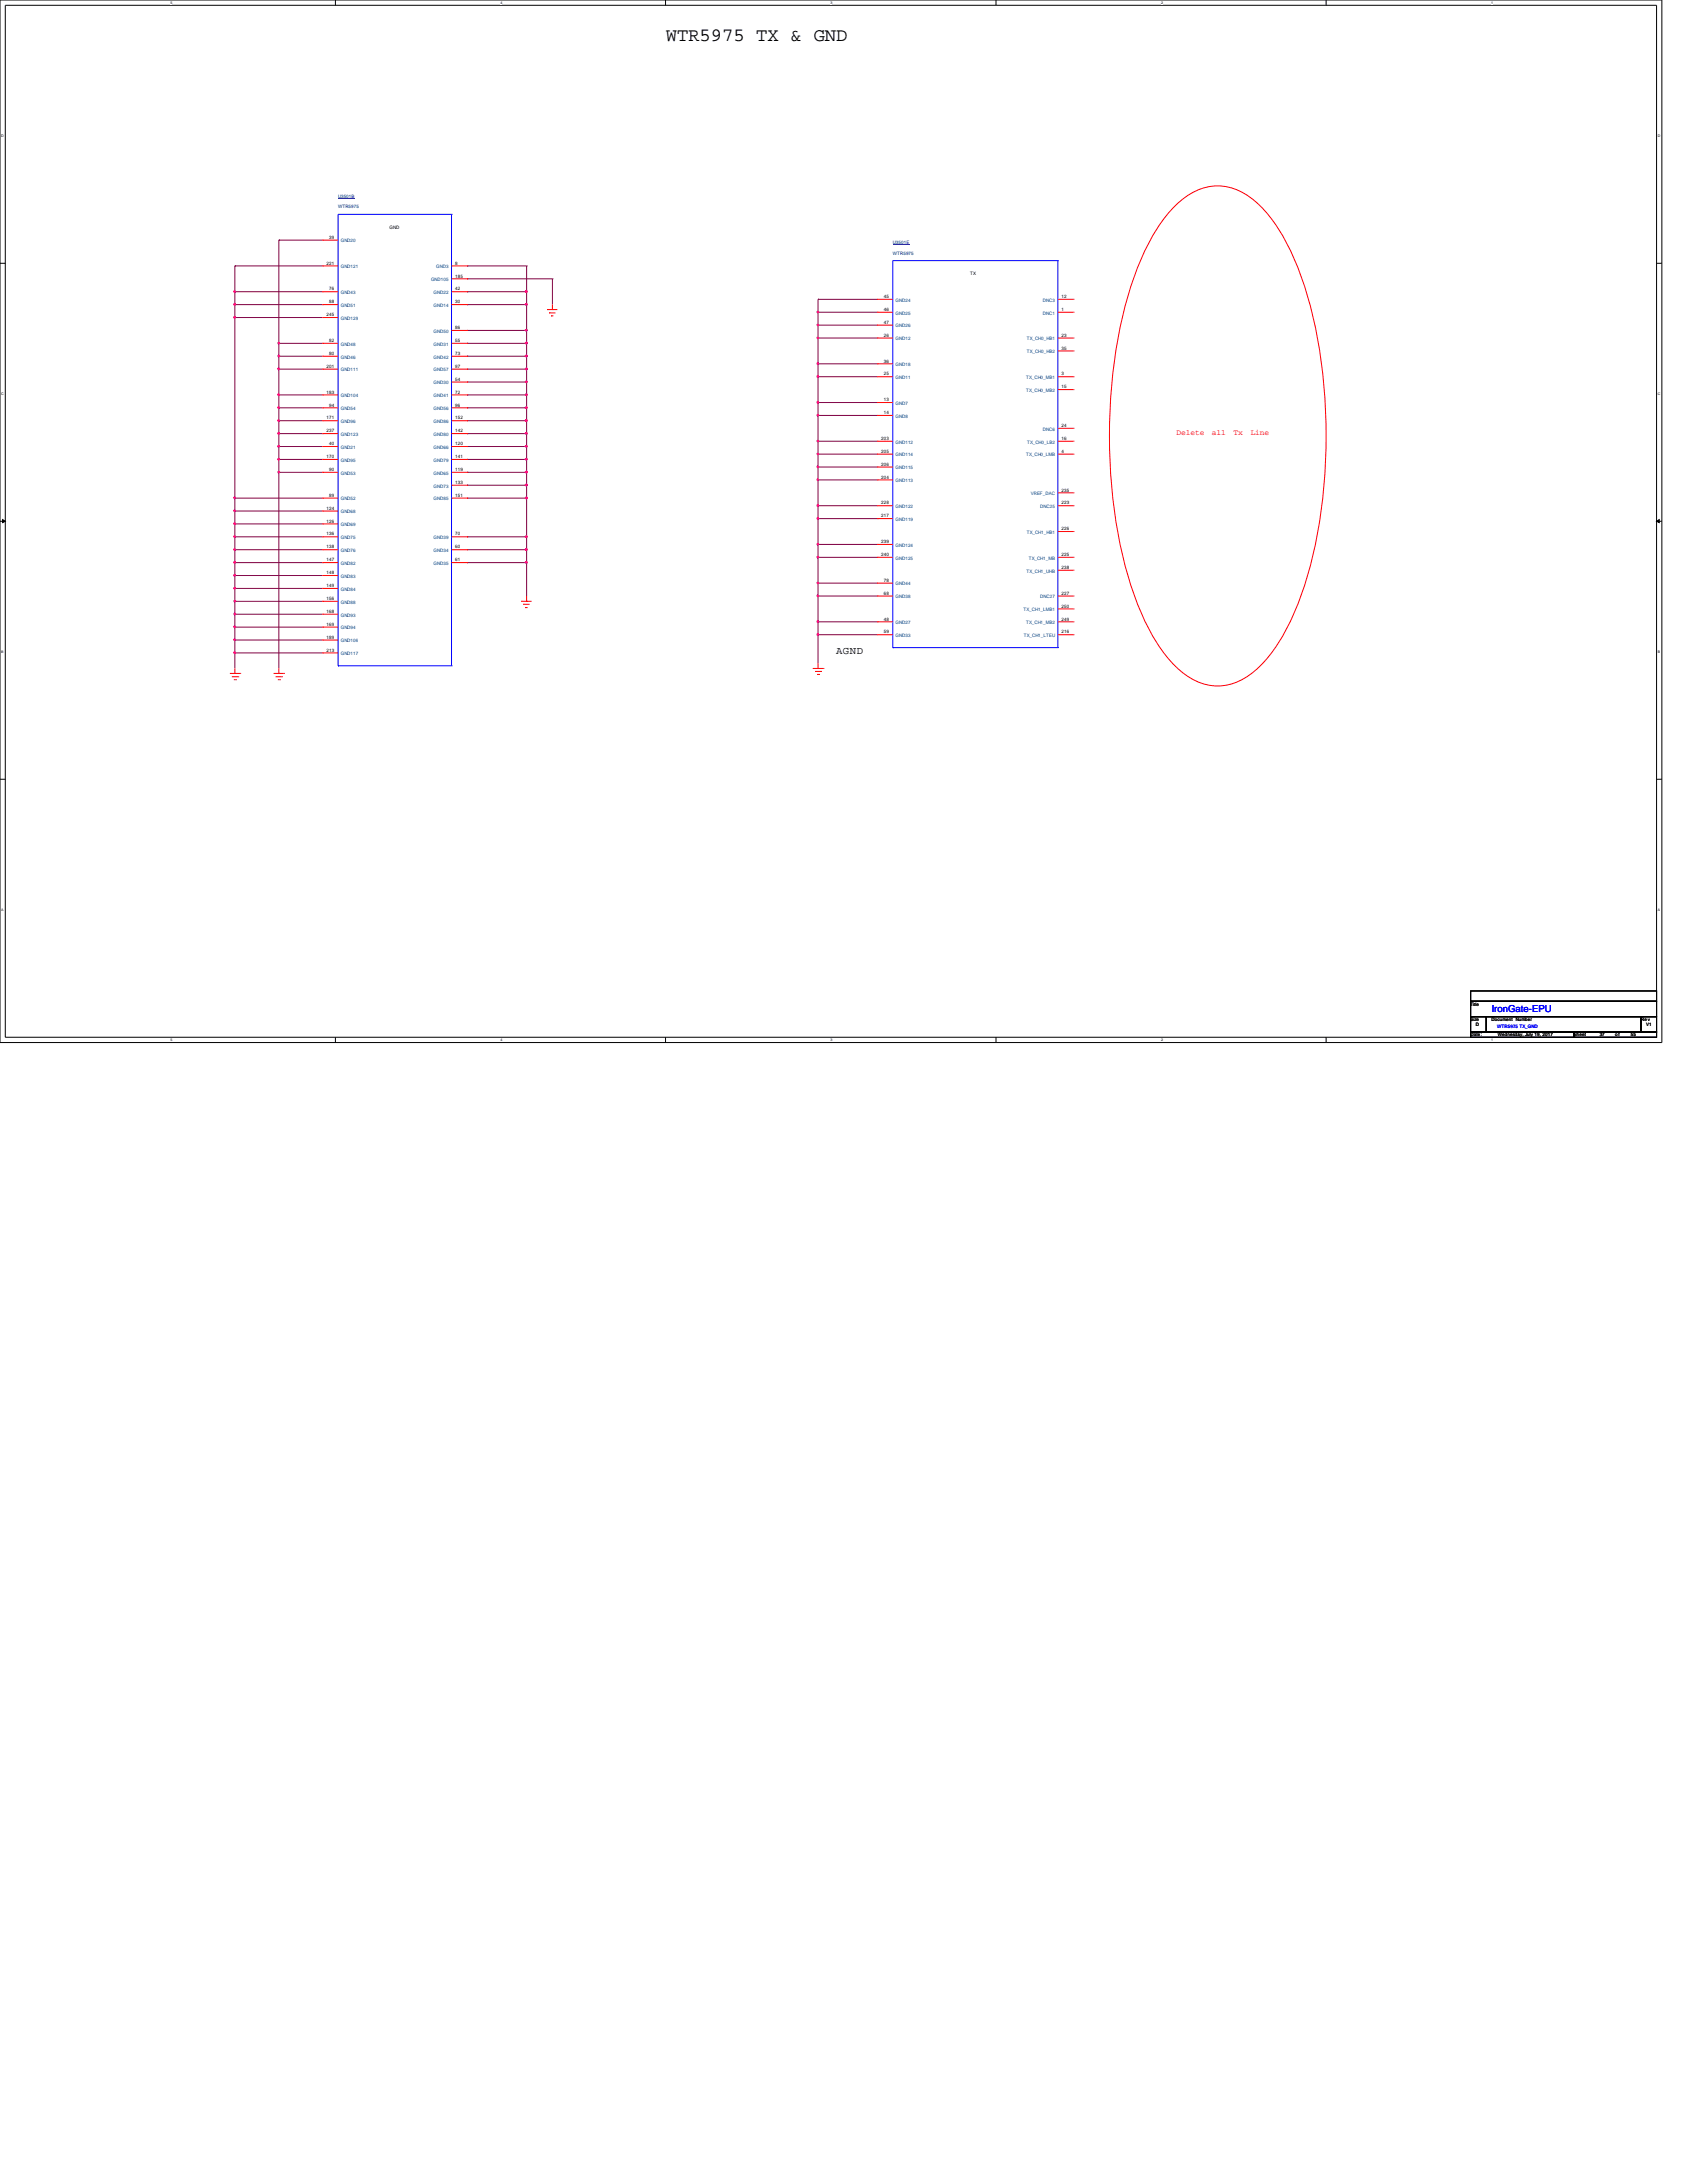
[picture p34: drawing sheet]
<svg xmlns="http://www.w3.org/2000/svg" width="216mm" height="279mm" viewBox="0 0 216 279" stroke-linecap="round" stroke-linejoin="round" font-family="sans-serif">
<defs><g id="words">
<text font-size="2.4" x="85.2" y="5.2">WTR5975 TX &amp; GND</text>
<text font-size="1.4" x="107" y="83.7">AGND</text>
<text font-size="1.2" fill="#00f" x="190.9" y="129.5">IronGate-EPU</text>
<g font-size="1" fill="#f00">
<text x="150.6" y="55.7">Delete</text>
<text x="155.1" y="55.7">all</text>
<text x="157.9" y="55.7">Tx</text>
<text x="160.1" y="55.7">Line</text>
</g>
<g font-size=".6" fill="#000080">
<text x="43.3" y="25.3">U3501B</text>
<text x="43.3" y="26.7">WTR5975</text>
<text x="114.3" y="31.3">U3501E</text>
<text x="114.3" y="32.6">WTR5975</text>
</g>
<g font-size=".6">
<text x="49.9" y="29.3">GND</text>
<text x="41.8" y="33.9">221</text>
<text x="42.1" y="30.6">39</text>
<text x="58.3" y="35.5">185</text>
<text x="58.3" y="33.9">8</text>
<text x="124.2" y="35.2">TX</text>
<text x="41.8" y="40.5">245</text>
<text x="42.1" y="38.8">88</text>
<text x="42.1" y="37.2">76</text>
<text x="58.3" y="38.8">30</text>
<text x="58.3" y="37.2">42</text>
<text x="113.1" y="41.4">47</text>
<text x="113.1" y="39.8">46</text>
<text x="113.1" y="38.1">45</text>
<text x="135.8" y="39.8">1</text>
<text x="135.8" y="38.1">12</text>
<text x="41.8" y="47.1">201</text>
<text x="42.1" y="45.4">80</text>
<text x="42.1" y="43.8">82</text>
<text x="58.3" y="47.1">97</text>
<text x="58.3" y="45.4">73</text>
<text x="58.3" y="43.8">55</text>
<text x="58.3" y="42.1">86</text>
<text x="113.1" y="46.4">36</text>
<text x="113.1" y="43.1">26</text>
<text x="135.8" y="44.7">35</text>
<text x="135.8" y="43.1">23</text>
<text x="41.8" y="53.7">171</text>
<text x="41.8" y="50.4">183</text>
<text x="42.1" y="52">94</text>
<text x="58.3" y="53.7">152</text>
<text x="58.3" y="52">96</text>
<text x="58.3" y="50.4">72</text>
<text x="58.3" y="48.7">54</text>
<text x="113.1" y="53">14</text>
<text x="113.1" y="51.4">13</text>
<text x="113.1" y="48">25</text>
<text x="135.8" y="49.7">15</text>
<text x="135.8" y="48">3</text>
<text x="41.8" y="58.6">170</text>
<text x="41.8" y="55.3">237</text>
<text x="42.1" y="57">40</text>
<text x="58.3" y="58.6">141</text>
<text x="58.3" y="57">120</text>
<text x="58.3" y="55.3">142</text>
<text x="112.8" y="59.6">206</text>
<text x="112.8" y="58">205</text>
<text x="112.8" y="56.3">203</text>
<text x="135.8" y="58">4</text>
<text x="135.8" y="56.3">16</text>
<text x="135.8" y="54.7">24</text>
<text x="41.8" y="65.2">124</text>
<text x="42.1" y="63.6">89</text>
<text x="42.1" y="60.3">90</text>
<text x="58.3" y="63.6">151</text>
<text x="58.3" y="61.9">133</text>
<text x="58.3" y="60.3">119</text>
<text x="112.8" y="64.6">228</text>
<text x="112.8" y="61.3">204</text>
<text x="135.8" y="64.6">223</text>
<text x="135.8" y="62.9">235</text>
<text x="41.8" y="71.8">147</text>
<text x="41.8" y="70.2">138</text>
<text x="41.8" y="68.5">136</text>
<text x="41.8" y="66.9">126</text>
<text x="58.3" y="71.8">61</text>
<text x="58.3" y="70.2">60</text>
<text x="58.3" y="68.5">70</text>
<text x="112.8" y="71.2">240</text>
<text x="112.8" y="69.5">239</text>
<text x="112.8" y="66.2">217</text>
<text x="135.8" y="71.2">225</text>
<text x="135.8" y="67.9">226</text>
<text x="41.8" y="76.8">156</text>
<text x="41.8" y="75.1">149</text>
<text x="41.8" y="73.5">148</text>
<text x="113.1" y="76.1">68</text>
<text x="113.1" y="74.5">78</text>
<text x="135.8" y="77.8">250</text>
<text x="135.8" y="76.1">227</text>
<text x="135.8" y="72.8">238</text>
<text x="41.8" y="83.4">213</text>
<text x="41.8" y="81.7">189</text>
<text x="41.8" y="80.1">169</text>
<text x="41.8" y="78.4">168</text>
<text x="113.1" y="81.1">59</text>
<text x="113.1" y="79.4">48</text>
<text x="135.8" y="81.1">216</text>
<text x="135.8" y="79.4">249</text>
<text x="188.2" y="128.7">Title</text>
<text x="188.2" y="130.7">Size</text>
<text x="188.9" y="131.3">D</text>
<text x="190.9" y="130.7">Document</text>
<text x="194" y="130.7">Number</text>
<text x="210" y="130.7">Re v</text>
<text x="210.7" y="131.3">V1</text>
<text x="188.2" y="132.6">Date:</text>
<text x="191.7" y="132.6">Wednesday, July 19, 2017</text>
<text x="201.4" y="132.6">Sheet</text>
<text x="204.7" y="132.6">37</text>
<text x="206.7" y="132.6">o f</text>
<text x="208.7" y="132.6">55</text>
</g>
<g font-size=".6" fill="#004080">
<text x="43.6" y="34.3">GND121</text>
<text x="43.6" y="31">GND20</text>
<text x="55.2" y="36">GND105</text>
<text x="55.8" y="34.3">GND3</text>
<text x="43.6" y="40.9">GND129</text>
<text x="43.6" y="39.3">GND51</text>
<text x="43.6" y="37.6">GND43</text>
<text x="55.5" y="39.3">GND14</text>
<text x="55.5" y="37.6">GND22</text>
<text x="114.6" y="41.9">GND26</text>
<text x="114.6" y="40.3">GND25</text>
<text x="114.6" y="38.6">GND24</text>
<text x="133.5" y="40.3">DNC1</text>
<text x="133.5" y="38.6">DNC3</text>
<text x="43.6" y="47.5">GND111</text>
<text x="43.6" y="45.9">GND46</text>
<text x="43.6" y="44.2">GND48</text>
<text x="55.5" y="47.5">GND57</text>
<text x="55.5" y="45.9">GND42</text>
<text x="55.5" y="44.2">GND31</text>
<text x="55.5" y="42.6">GND50</text>
<text x="114.6" y="46.9">GND18</text>
<text x="114.6" y="43.6">GND12</text>
<text x="131.4" y="45.2">TX_CH0_HB2</text>
<text x="131.4" y="43.6">TX_CH0_HB1</text>
<text x="43.6" y="52.5">GND54</text>
<text x="43.6" y="50.8">GND104</text>
<text x="55.5" y="52.5">GND56</text>
<text x="55.5" y="50.8">GND41</text>
<text x="55.5" y="49.2">GND30</text>
<text x="114.6" y="53.5">GND8</text>
<text x="114.6" y="51.8">GND7</text>
<text x="114.6" y="48.5">GND11</text>
<text x="131.3" y="50.2">TX_CH0_MB2</text>
<text x="131.3" y="48.5">TX_CH0_MB1</text>
<text x="43.6" y="59.1">GND95</text>
<text x="43.6" y="57.4">GND21</text>
<text x="43.6" y="55.8">GND123</text>
<text x="43.6" y="54.1">GND96</text>
<text x="55.5" y="59.1">GND79</text>
<text x="55.5" y="57.4">GND66</text>
<text x="55.5" y="55.8">GND80</text>
<text x="55.5" y="54.1">GND86</text>
<text x="114.6" y="58.4">GND114</text>
<text x="114.6" y="56.8">GND112</text>
<text x="131.3" y="58.4">TX_CH0_LMB</text>
<text x="131.4" y="56.8">TX_CH0_LB2</text>
<text x="133.5" y="55.1">DNC6</text>
<text x="43.6" y="65.7">GND68</text>
<text x="43.6" y="64.1">GND52</text>
<text x="43.6" y="60.7">GND53</text>
<text x="55.5" y="64.1">GND85</text>
<text x="55.5" y="62.4">GND73</text>
<text x="55.5" y="60.7">GND65</text>
<text x="114.6" y="65">GND122</text>
<text x="114.6" y="61.7">GND113</text>
<text x="114.6" y="60.1">GND115</text>
<text x="131.9" y="63.4">VREF_DAC</text>
<text x="133.1" y="65">DNC25</text>
<text x="43.6" y="70.7">GND76</text>
<text x="43.6" y="69">GND75</text>
<text x="43.6" y="67.4">GND69</text>
<text x="55.5" y="70.7">GND34</text>
<text x="55.5" y="69">GND39</text>
<text x="114.6" y="71.6">GND125</text>
<text x="114.6" y="70">GND124</text>
<text x="114.6" y="66.7">GND119</text>
<text x="131.4" y="68.3">TX_CH1_HB1</text>
<text x="131.7" y="71.6">TX_CH1_MB</text>
<text x="43.6" y="77.3">GND88</text>
<text x="43.6" y="75.6">GND84</text>
<text x="43.6" y="74">GND83</text>
<text x="43.6" y="72.3">GND82</text>
<text x="55.5" y="72.3">GND35</text>
<text x="114.6" y="76.6">GND38</text>
<text x="114.6" y="74.9">GND44</text>
<text x="131.4" y="73.3">TX_CH1_UHB</text>
<text x="133.1" y="76.6">DNC27</text>
<text x="43.6" y="83.9">GND117</text>
<text x="43.6" y="82.2">GND106</text>
<text x="43.6" y="80.6">GND94</text>
<text x="43.6" y="78.9">GND93</text>
<text x="114.6" y="81.5">GND33</text>
<text x="114.6" y="79.9">GND27</text>
<text x="131" y="78.2">TX_CH1_LMB1</text>
<text x="131" y="81.5">TX_CH1_LTEU</text>
<text x="131.3" y="79.9">TX_CH1_MB2</text>
</g>
<text font-size=".6" fill="#00f" x="191.6" y="131.6">WTR5975 TX_GND</text>
<g font-size=".5">
<text x="21.8" y=".5">5</text>
<text x="64.1" y=".5">4</text>
<text x="106.3" y=".5">3</text>
<text x="148.6" y=".5">2</text>
<text x="190.8" y=".5">1</text>
<text x=".2" y="17.6">D</text>
<text x="212.2" y="17.6">D</text>
<text x=".2" y="50.6">C</text>
<text x="212.2" y="50.6">C</text>
<text x=".2" y="83.6">B</text>
<text x="212.2" y="83.6">B</text>
<text x=".2" y="116.6">A</text>
<text x="212.2" y="116.6">A</text>
<text x="21.8" y="133.2">5</text>
<text x="64.1" y="133.2">4</text>
<text x="106.3" y="133.2">3</text>
<text x="148.6" y="133.2">2</text>
<text x="190.8" y="133.2">1</text>
</g>
</g></defs>
<path d="M0 0h212.7v133.4h-212.7zM.7 .7h211.3v132.1h-211.3z" fill="none" stroke="#000" stroke-width=".13"/>
<g fill="#fff">
<path d="M21.8 .1h.2v.5h-.2z"/>
<path d="M21.8 132.8h.2v.6h-.2z"/>
</g>
<path d="M42.9 0v.7M42.9 132.8v.6" fill="none" stroke="#000" stroke-width=".13"/>
<g fill="#fff">
<path d="M64.1 .1h.2v.5h-.2z"/>
<path d="M64.1 132.8h.2v.6h-.2z"/>
</g>
<path d="M85.2 0v.7M85.2 132.8v.6" fill="none" stroke="#000" stroke-width=".13"/>
<g fill="#fff">
<path d="M106.3 .1h.2v.5h-.2z"/>
<path d="M106.3 132.8h.2v.6h-.2z"/>
</g>
<path d="M127.5 0v.7M127.5 132.8v.6" fill="none" stroke="#000" stroke-width=".13"/>
<g fill="#fff">
<path d="M148.6 .1h.2v.5h-.2z"/>
<path d="M148.6 132.8h.2v.6h-.2z"/>
</g>
<path d="M169.7 0v.7M169.7 132.8v.6" fill="none" stroke="#000" stroke-width=".13"/>
<g fill="#fff">
<path d="M190.8 .1h.3v.5h-.3z"/>
<path d="M190.8 132.8h.3v.6h-.3z"/>
<path d="M.2 17.2h.2v.5h-.2z"/>
<path d="M212.2 17.2h.2v.5h-.2z"/>
<path d="M.2 50.2h.2v.5h-.2z"/>
<path d="M212.2 50.2h.2v.5h-.2z"/>
</g>
<path d="M0 33.7h.7M212 33.7h.7" fill="none" stroke="#000" stroke-width=".13"/>
<g fill="#fff">
<path d="M.2 83.2h.2v.5h-.2z"/>
<path d="M212.2 83.2h.2v.5h-.2z"/>
</g>
<path d="M0 66.7h.7M.3 66.5l.4 .2-.4 .2zM212 66.7l.3-.2v.4zM212 66.7h.7" fill="none" stroke="#000" stroke-width=".13"/>
<path d="M.3 66.5l.4 .2-.4 .2zM212 66.7l.3-.2v.4z" fill="#000"/>
<g fill="#fff">
<path d="M.2 116.2h.3v.6h-.3z"/>
<path d="M212.2 116.2h.3v.6h-.3z"/>
</g>
<path d="M0 99.7h.7M212 99.7h.7" fill="none" stroke="#000" stroke-width=".13"/>
<path d="M150.4 26.3a7.2 7.2 0 0 1 7.7-2.1 12.7 12.7 0 0 1 5.9 5.8 43.9 43.9 0 0 1 5 15.7 68.2 68.2 0 0 1-2 29 28.5 28.5 0 0 1-4.8 9.5 8.5 8.5 0 0 1-6.4 3.6 8.5 8.5 0 0 1-6.3-3.6 30 30 0 0 1-5.4-11.6 69.7 69.7 0 0 1 0-33.7 31.6 31.6 0 0 1 5.4-11.5z" fill="none" stroke="#f00" stroke-width=".13"/>
<path d="M30.1 34h.1M30.1 34v3.3M35.7 47.2h.1M35.7 47.2h5.6" fill="none" stroke="#800040" stroke-width=".13"/>
<path d="M35.6 47.1h.1v.2h-.1z" fill-rule="evenodd" fill="#f0f"/>
<path d="M35.6 47.1h.1v.2h-.1z" fill="none" stroke="#f0f" stroke-width=".13"/>
<path d="M30.1 34h.1M30.1 37.3h.1M30.1 34h11.2M30.1 37.3h11.2M35.7 52.2h.1M35.7 52.2h5.6M35.7 52.2v1.6" fill="none" stroke="#800040" stroke-width=".13"/>
<path d="M30 37.2h.1v.2h-.1z" fill-rule="evenodd" fill="#f0f"/>
<path d="M30 37.2h.1v.2h-.1z" fill="none" stroke="#f0f" stroke-width=".13"/>
<path d="M30.1 37.3h.1M30.1 39h.1M30.1 37.3v1.7M30.1 39h11.2" fill="none" stroke="#800040" stroke-width=".13"/>
<path d="M30 38.9h.1v.1h-.1z" fill-rule="evenodd" fill="#f0f"/>
<path d="M30 38.9h.1v.1h-.1z" fill="none" stroke="#f0f" stroke-width=".13"/>
<path d="M30.1 39h.1M30.1 39v24.8M30.1 40.6h.1M30.1 40.6h11.2" fill="none" stroke="#800040" stroke-width=".13"/>
<path d="M30 63.7h.1v.1h-.1z" fill-rule="evenodd" fill="#f0f"/>
<path d="M30 63.7h.1v.1h-.1z" fill="none" stroke="#f0f" stroke-width=".13"/>
<path d="M30 40.5h.1v.2h-.1z" fill-rule="evenodd" fill="#f0f"/>
<path d="M30 40.5h.1v.2h-.1z" fill="none" stroke="#f0f" stroke-width=".13"/>
<path d="M30.1 63.8h.1M30.1 65.4h.1M30.1 63.8h11.2M30.1 63.8v1.6M30.1 65.4h11.2" fill="none" stroke="#800040" stroke-width=".13"/>
<path d="M30 65.3h.1v.1h-.1z" fill-rule="evenodd" fill="#f0f"/>
<path d="M30 65.3h.1v.1h-.1z" fill="none" stroke="#f0f" stroke-width=".13"/>
<path d="M30.1 65.4h.1M30.1 67.1h.1M30.1 65.4v3.3M30.1 67.1h11.2" fill="none" stroke="#800040" stroke-width=".13"/>
<path d="M30 68.6h.1v.1h-.1z" fill-rule="evenodd" fill="#f0f"/>
<path d="M30 68.6h.1v.1h-.1z" fill="none" stroke="#f0f" stroke-width=".13"/>
<path d="M30 67h.1v.1h-.1z" fill-rule="evenodd" fill="#f0f"/>
<path d="M30 67h.1v.1h-.1z" fill="none" stroke="#f0f" stroke-width=".13"/>
<path d="M30.1 68.7h.1M30.1 70.4h.1M30.1 68.7h11.2M30.1 68.7v1.7M30.1 70.4h11.2" fill="none" stroke="#800040" stroke-width=".13"/>
<path d="M30 70.3h.1v.1h-.1z" fill-rule="evenodd" fill="#f0f"/>
<path d="M30 70.3h.1v.1h-.1z" fill="none" stroke="#f0f" stroke-width=".13"/>
<path d="M30.1 70.4h.1M30.1 72h.1M30.1 70.4v1.6M30.1 72h11.2" fill="none" stroke="#800040" stroke-width=".13"/>
<path d="M30 71.9h.1v.1h-.1z" fill-rule="evenodd" fill="#f0f"/>
<path d="M30 71.9h.1v.1h-.1z" fill="none" stroke="#f0f" stroke-width=".13"/>
<path d="M30.1 72h.1M30.1 73.7h.1M30.1 72v1.7M30.1 73.7h11.2" fill="none" stroke="#800040" stroke-width=".13"/>
<path d="M30 73.6h.1v.1h-.1z" fill-rule="evenodd" fill="#f0f"/>
<path d="M30 73.6h.1v.1h-.1z" fill="none" stroke="#f0f" stroke-width=".13"/>
<path d="M30.1 73.7h.1M30.1 75.3h.1M30.1 73.7v3.3M30.1 75.3h11.2" fill="none" stroke="#800040" stroke-width=".13"/>
<path d="M30 75.2h.1v.1h-.1z" fill-rule="evenodd" fill="#f0f"/>
<path d="M30 75.2h.1v.1h-.1z" fill="none" stroke="#f0f" stroke-width=".13"/>
<path d="M30.1 77h.1M30.1 77h11.2" fill="none" stroke="#800040" stroke-width=".13"/>
<path d="M30 76.9h.1v.1h-.1z" fill-rule="evenodd" fill="#f0f"/>
<path d="M30 76.9h.1v.1h-.1z" fill="none" stroke="#f0f" stroke-width=".13"/>
<path d="M30.1 77h.1M30.1 78.6h.1M30.1 77v1.6M30.1 78.6h11.2" fill="none" stroke="#800040" stroke-width=".13"/>
<path d="M30 78.5h.1v.2h-.1z" fill-rule="evenodd" fill="#f0f"/>
<path d="M30 78.5h.1v.2h-.1z" fill="none" stroke="#f0f" stroke-width=".13"/>
<path d="M30.1 78.6h.1M30.1 78.6v1.7M30.1 80.3h.1M30.1 80.3h11.2" fill="none" stroke="#800040" stroke-width=".13"/>
<path d="M30 80.2h.1v.1h-.1z" fill-rule="evenodd" fill="#f0f"/>
<path d="M30 80.2h.1v.1h-.1z" fill="none" stroke="#f0f" stroke-width=".13"/>
<path d="M30.1 80.3h.1M30.1 81.9h.1M30.1 80.3v1.6M30.1 81.9h11.2" fill="none" stroke="#800040" stroke-width=".13"/>
<path d="M30 81.8h.1v.2h-.1z" fill-rule="evenodd" fill="#f0f"/>
<path d="M30 81.8h.1v.2h-.1z" fill="none" stroke="#f0f" stroke-width=".13"/>
<path d="M30.1 81.9h.1M30.1 83.6h.1M30.1 81.9v3.7M30.1 83.6h11.2" fill="none" stroke="#800040" stroke-width=".13"/>
<path d="M30 83.5h.1v.1h-.1z" fill-rule="evenodd" fill="#f0f"/>
<path d="M30 83.5h.1v.1h-.1z" fill="none" stroke="#f0f" stroke-width=".13"/>
<path d="M104.7 38.3h.1M104.7 40h.1M104.7 38.3h7.6M104.7 38.3v1.7M104.7 40h7.6" fill="none" stroke="#800040" stroke-width=".13"/>
<path d="M104.6 39.9h.1v.1h-.1z" fill-rule="evenodd" fill="#f0f"/>
<path d="M104.6 39.9h.1v.1h-.1z" fill="none" stroke="#f0f" stroke-width=".13"/>
<path d="M104.7 40h.1M104.7 40v1.6M104.7 41.6h.1M104.7 41.6h7.6" fill="none" stroke="#800040" stroke-width=".13"/>
<path d="M104.6 41.5h.1v.2h-.1z" fill-rule="evenodd" fill="#f0f"/>
<path d="M104.6 41.5h.1v.2h-.1z" fill="none" stroke="#f0f" stroke-width=".13"/>
<path d="M104.7 41.6h.1M104.7 43.3h.1M104.7 41.6v1.7M104.7 43.3h7.6" fill="none" stroke="#800040" stroke-width=".13"/>
<path d="M104.6 43.2h.1v.1h-.1z" fill-rule="evenodd" fill="#f0f"/>
<path d="M104.6 43.2h.1v.1h-.1z" fill="none" stroke="#f0f" stroke-width=".13"/>
<path d="M104.7 43.3h.1M104.7 46.6h.1M104.7 43.3v3.3M104.7 46.6h7.6" fill="none" stroke="#800040" stroke-width=".13"/>
<path d="M104.6 46.5h.1v.1h-.1z" fill-rule="evenodd" fill="#f0f"/>
<path d="M104.6 46.5h.1v.1h-.1z" fill="none" stroke="#f0f" stroke-width=".13"/>
<path d="M104.7 46.6h.1M104.7 48.2h.1M104.7 46.6v1.6M104.7 48.2h7.6" fill="none" stroke="#800040" stroke-width=".13"/>
<path d="M104.6 48.1h.1v.2h-.1z" fill-rule="evenodd" fill="#f0f"/>
<path d="M104.6 48.1h.1v.2h-.1z" fill="none" stroke="#f0f" stroke-width=".13"/>
<path d="M104.7 48.2h.1M104.7 51.5h.1M104.7 48.2v3.3M104.7 51.5h7.6" fill="none" stroke="#800040" stroke-width=".13"/>
<path d="M104.6 51.4h.1v.2h-.1z" fill-rule="evenodd" fill="#f0f"/>
<path d="M104.6 51.4h.1v.2h-.1z" fill="none" stroke="#f0f" stroke-width=".13"/>
<path d="M104.7 51.5h.1M104.7 53.2h.1M104.7 51.5v1.7M104.7 53.2h7.6" fill="none" stroke="#800040" stroke-width=".13"/>
<path d="M104.6 53.1h.1v.1h-.1z" fill-rule="evenodd" fill="#f0f"/>
<path d="M104.6 53.1h.1v.1h-.1z" fill="none" stroke="#f0f" stroke-width=".13"/>
<path d="M104.7 53.2h.1M104.7 56.5h.1M104.7 53.2v3.3M104.7 56.5h7.6" fill="none" stroke="#800040" stroke-width=".13"/>
<path d="M104.6 56.4h.1v.1h-.1z" fill-rule="evenodd" fill="#f0f"/>
<path d="M104.6 56.4h.1v.1h-.1z" fill="none" stroke="#f0f" stroke-width=".13"/>
<path d="M104.7 56.5h.1M104.7 58.1h.1M104.7 56.5v1.6M104.7 58.1h7.6" fill="none" stroke="#800040" stroke-width=".13"/>
<path d="M104.6 58h.1v.2h-.1z" fill-rule="evenodd" fill="#f0f"/>
<path d="M104.6 58h.1v.2h-.1z" fill="none" stroke="#f0f" stroke-width=".13"/>
<path d="M104.7 58.1h.1M104.7 59.8h.1M104.7 58.1v1.7M104.7 59.8h7.6" fill="none" stroke="#800040" stroke-width=".13"/>
<path d="M104.6 59.7h.1v.1h-.1z" fill-rule="evenodd" fill="#f0f"/>
<path d="M104.6 59.7h.1v.1h-.1z" fill="none" stroke="#f0f" stroke-width=".13"/>
<path d="M104.7 59.8h.1M104.7 59.8v1.6M104.7 61.4h.1M104.7 61.4h7.6" fill="none" stroke="#800040" stroke-width=".13"/>
<path d="M104.6 61.3h.1v.2h-.1z" fill-rule="evenodd" fill="#f0f"/>
<path d="M104.6 61.3h.1v.2h-.1z" fill="none" stroke="#f0f" stroke-width=".13"/>
<path d="M104.7 61.4h.1M104.7 64.7h.1M104.7 61.4v3.3M104.7 64.7h7.6" fill="none" stroke="#800040" stroke-width=".13"/>
<path d="M104.6 64.6h.1v.2h-.1z" fill-rule="evenodd" fill="#f0f"/>
<path d="M104.6 64.6h.1v.2h-.1z" fill="none" stroke="#f0f" stroke-width=".13"/>
<path d="M104.7 64.7h.1M104.7 66.4h.1M104.7 64.7v1.7M104.7 66.4h7.6" fill="none" stroke="#800040" stroke-width=".13"/>
<path d="M104.6 66.3h.1v.1h-.1z" fill-rule="evenodd" fill="#f0f"/>
<path d="M104.6 66.3h.1v.1h-.1z" fill="none" stroke="#f0f" stroke-width=".13"/>
<path d="M104.7 66.4h.1M104.7 66.4v3.3" fill="none" stroke="#800040" stroke-width=".13"/>
<path d="M104.6 69.6h.1v.1h-.1z" fill-rule="evenodd" fill="#f0f"/>
<path d="M104.6 69.6h.1v.1h-.1z" fill="none" stroke="#f0f" stroke-width=".13"/>
<path d="M104.7 69.7h.1M104.7 71.3h.1M104.7 69.7h7.6M104.7 69.7v1.6M104.7 71.3h7.6" fill="none" stroke="#800040" stroke-width=".13"/>
<path d="M104.6 71.2h.1v.2h-.1z" fill-rule="evenodd" fill="#f0f"/>
<path d="M104.6 71.2h.1v.2h-.1z" fill="none" stroke="#f0f" stroke-width=".13"/>
<path d="M104.7 71.3h.1M104.7 74.6h.1M104.7 71.3v3.3M104.7 74.6h7.6" fill="none" stroke="#800040" stroke-width=".13"/>
<path d="M104.6 74.5h.1v.2h-.1z" fill-rule="evenodd" fill="#f0f"/>
<path d="M104.6 74.5h.1v.2h-.1z" fill="none" stroke="#f0f" stroke-width=".13"/>
<path d="M104.7 74.6h.1M104.7 76.3h.1M104.7 74.6v1.7M104.7 76.3h7.6" fill="none" stroke="#800040" stroke-width=".13"/>
<path d="M104.6 76.2h.1v.1h-.1z" fill-rule="evenodd" fill="#f0f"/>
<path d="M104.6 76.2h.1v.1h-.1z" fill="none" stroke="#f0f" stroke-width=".13"/>
<path d="M104.7 76.3h.1M104.7 79.6h.1M104.7 76.3v3.3M104.7 79.6h7.6" fill="none" stroke="#800040" stroke-width=".13"/>
<path d="M104.6 79.5h.1v.1h-.1z" fill-rule="evenodd" fill="#f0f"/>
<path d="M104.6 79.5h.1v.1h-.1z" fill="none" stroke="#f0f" stroke-width=".13"/>
<path d="M104.7 79.6h.1M104.7 79.6v1.6M104.7 81.2h.1M104.7 81.2h7.6" fill="none" stroke="#800040" stroke-width=".13"/>
<path d="M104.6 81.1h.1v.2h-.1z" fill-rule="evenodd" fill="#f0f"/>
<path d="M104.6 81.1h.1v.2h-.1z" fill="none" stroke="#f0f" stroke-width=".13"/>
<path d="M59.8 34h.1M59.8 37.3h.1M59.8 34h7.6M67.4 34h.1M67.4 34v3.3h-7.6M104.7 81.2h.1M104.7 81.2v3.7" fill="none" stroke="#800040" stroke-width=".13"/>
<path d="M67.3 37.2l.2 .1-.1 .1z" fill-rule="evenodd" fill="#f0f"/>
<path d="M67.3 37.2l.2 .1-.1 .1z" fill="none" stroke="#f0f" stroke-width=".13"/>
<path d="M59.8 39h.1M67.4 37.3h.1M67.4 37.3v1.7h-7.6" fill="none" stroke="#800040" stroke-width=".13"/>
<path d="M67.3 38.9h.2l-.1 .2z" fill-rule="evenodd" fill="#f0f"/>
<path d="M67.3 38.9h.2l-.1 .2z" fill="none" stroke="#f0f" stroke-width=".13"/>
<path d="M67.4 39h.1M67.4 39v3.3h-7.6M59.8 42.3h.1" fill="none" stroke="#800040" stroke-width=".13"/>
<path d="M67.3 42.2h.2l-.1 .2z" fill-rule="evenodd" fill="#f0f"/>
<path d="M67.3 42.2h.2l-.1 .2z" fill="none" stroke="#f0f" stroke-width=".13"/>
<path d="M67.4 42.3h.1M67.4 42.3v1.6" fill="none" stroke="#800040" stroke-width=".13"/>
<path d="M67.3 43.8l.2 .1-.1 .1z" fill-rule="evenodd" fill="#f0f"/>
<path d="M67.3 43.8l.2 .1-.1 .1z" fill="none" stroke="#f0f" stroke-width=".13"/>
<path d="M59.8 43.9h.1M59.8 47.2h.1M59.8 43.9h7.6M59.8 47.2h7.6M67.4 43.9h.1M67.4 43.9v1.7" fill="none" stroke="#800040" stroke-width=".13"/>
<path d="M67.3 47.1l.2 .1-.1 .1z" fill-rule="evenodd" fill="#f0f"/>
<path d="M67.3 47.1l.2 .1-.1 .1z" fill="none" stroke="#f0f" stroke-width=".13"/>
<path d="M59.8 48.9h.1M67.4 47.2h.1M67.4 47.2v1.7h-7.6" fill="none" stroke="#800040" stroke-width=".13"/>
<path d="M67.3 48.8l.2 .1-.1 .1z" fill-rule="evenodd" fill="#f0f"/>
<path d="M67.3 48.8l.2 .1-.1 .1z" fill="none" stroke="#f0f" stroke-width=".13"/>
<path d="M59.8 52.2h.1M59.8 53.8h.1M59.8 52.2h7.6M67.4 48.9h.1M67.4 52.2h.1M67.4 48.9v1.6M67.4 52.2v1.6h-7.6" fill="none" stroke="#800040" stroke-width=".13"/>
<path d="M67.3 53.7l.2 .1-.1 .1z" fill-rule="evenodd" fill="#f0f"/>
<path d="M67.3 53.7l.2 .1-.1 .1z" fill="none" stroke="#f0f" stroke-width=".13"/>
<path d="M59.8 55.5h.1M67.4 53.8h.1M67.4 53.8v1.7h-7.6" fill="none" stroke="#800040" stroke-width=".13"/>
<path d="M67.3 55.4l.2 .1-.1 .1z" fill-rule="evenodd" fill="#f0f"/>
<path d="M67.3 55.4l.2 .1-.1 .1z" fill="none" stroke="#f0f" stroke-width=".13"/>
<path d="M59.8 57.2h.1M67.4 55.5h.1M67.4 55.5v1.7h-7.6" fill="none" stroke="#800040" stroke-width=".13"/>
<path d="M67.3 57l.2 .1-.1 .1z" fill-rule="evenodd" fill="#f0f"/>
<path d="M67.3 57l.2 .1-.1 .1z" fill="none" stroke="#f0f" stroke-width=".13"/>
<path d="M67.4 57.2h.1M67.4 57.2v1.6M59.8 60.5h.1M59.8 62.1h.1M59.8 60.5h7.6M67.4 60.5h.1M67.4 60.5v1.6h-7.6" fill="none" stroke="#800040" stroke-width=".13"/>
<path d="M67.3 62l.2 .1-.1 .1z" fill-rule="evenodd" fill="#f0f"/>
<path d="M67.3 62l.2 .1-.1 .1z" fill="none" stroke="#f0f" stroke-width=".13"/>
<path d="M59.8 63.8h.1M59.8 63.8h7.6M67.4 62.1h.1M67.4 63.8h.1M67.4 62.1v6.6" fill="none" stroke="#800040" stroke-width=".13"/>
<path d="M67.3 68.6l.2 .1-.1 .1z" fill-rule="evenodd" fill="#f0f"/>
<path d="M67.3 68.6l.2 .1-.1 .1z" fill="none" stroke="#f0f" stroke-width=".13"/>
<path d="M67.3 63.7h.2l-.1 .1z" fill-rule="evenodd" fill="#f0f"/>
<path d="M67.3 63.7h.2l-.1 .1z" fill="none" stroke="#f0f" stroke-width=".13"/>
<path d="M59.8 68.7h.1M59.8 70.4h.1M59.8 68.7h7.6M67.4 68.7h.1M67.4 68.7v1.7h-7.6" fill="none" stroke="#800040" stroke-width=".13"/>
<path d="M67.3 70.3h.2l-.1 .1z" fill-rule="evenodd" fill="#f0f"/>
<path d="M67.3 70.3h.2l-.1 .1z" fill="none" stroke="#f0f" stroke-width=".13"/>
<path d="M59.8 72h.1M67.4 70.4h.1M67.4 70.4v1.6h-7.6" fill="none" stroke="#800040" stroke-width=".13"/>
<path d="M67.3 71.9l.2 .1-.1 .1z" fill-rule="evenodd" fill="#f0f"/>
<path d="M67.3 71.9l.2 .1-.1 .1z" fill="none" stroke="#f0f" stroke-width=".13"/>
<path d="M59.8 50.5h.1M59.8 50.5h7.6M67.4 50.5h.1M67.4 50.5v1.7M67.4 72h.1M67.4 72v4.3" fill="none" stroke="#800040" stroke-width=".13"/>
<path d="M67.3 52.1l.2 .1-.1 .1z" fill-rule="evenodd" fill="#f0f"/>
<path d="M67.3 52.1l.2 .1-.1 .1z" fill="none" stroke="#f0f" stroke-width=".13"/>
<path d="M67.3 50.4l.2 .1-.1 .1z" fill-rule="evenodd" fill="#f0f"/>
<path d="M67.3 50.4l.2 .1-.1 .1z" fill="none" stroke="#f0f" stroke-width=".13"/>
<path d="M59.8 58.8h.1M59.8 58.8h7.6M67.4 58.8h.1M67.4 58.8v1.7" fill="none" stroke="#800040" stroke-width=".13"/>
<path d="M67.3 60.4h.2l-.1 .1z" fill-rule="evenodd" fill="#f0f"/>
<path d="M67.3 60.4h.2l-.1 .1z" fill="none" stroke="#f0f" stroke-width=".13"/>
<path d="M67.3 58.7l.2 .1-.1 .1z" fill-rule="evenodd" fill="#f0f"/>
<path d="M67.3 58.7l.2 .1-.1 .1z" fill="none" stroke="#f0f" stroke-width=".13"/>
<path d="M35.7 55.5h.1M35.7 55.5h5.6" fill="none" stroke="#800040" stroke-width=".13"/>
<path d="M35.6 55.4h.1v.1h-.1z" fill-rule="evenodd" fill="#f0f"/>
<path d="M35.6 55.4h.1v.1h-.1z" fill="none" stroke="#f0f" stroke-width=".13"/>
<path d="M35.7 55.5h.1M35.7 55.5v1.7M59.8 45.6h.1M59.8 45.6h7.6" fill="none" stroke="#800040" stroke-width=".13"/>
<path d="M67.3 45.5l.2 .1-.1 .1z" fill-rule="evenodd" fill="#f0f"/>
<path d="M67.3 45.5l.2 .1-.1 .1z" fill="none" stroke="#f0f" stroke-width=".13"/>
<path d="M35.7 30.7h.1M35.7 30.7h5.6M35.7 30.7v13.2M67.4 45.6h.1M67.4 45.6v1.6" fill="none" stroke="#800040" stroke-width=".13"/>
<path d="M35.6 43.8h.1v.2h-.1z" fill-rule="evenodd" fill="#f0f"/>
<path d="M35.6 43.8h.1v.2h-.1z" fill="none" stroke="#f0f" stroke-width=".13"/>
<path d="M35.7 43.9h.1M35.7 45.6h.1M35.7 43.9h5.6M35.7 43.9v1.7M35.7 45.6h5.6" fill="none" stroke="#800040" stroke-width=".13"/>
<path d="M35.6 45.5h.1v.1h-.1z" fill-rule="evenodd" fill="#f0f"/>
<path d="M35.6 45.5h.1v.1h-.1z" fill="none" stroke="#f0f" stroke-width=".13"/>
<path d="M35.7 45.6h.1M35.7 47.2h.1M35.7 50.5h.1M35.7 45.6v6.6M35.7 50.5h5.6" fill="none" stroke="#800040" stroke-width=".13"/>
<path d="M35.6 52.1h.1v.1h-.1z" fill-rule="evenodd" fill="#f0f"/>
<path d="M35.6 52.1h.1v.1h-.1z" fill="none" stroke="#f0f" stroke-width=".13"/>
<path d="M35.6 50.4h.1v.2h-.1z" fill-rule="evenodd" fill="#f0f"/>
<path d="M35.6 50.4h.1v.2h-.1z" fill="none" stroke="#f0f" stroke-width=".13"/>
<path d="M35.7 53.8h.1M35.7 53.8h5.6" fill="none" stroke="#800040" stroke-width=".13"/>
<path d="M35.6 53.7h.1v.2h-.1z" fill-rule="evenodd" fill="#f0f"/>
<path d="M35.6 53.7h.1v.2h-.1z" fill="none" stroke="#f0f" stroke-width=".13"/>
<path d="M35.7 53.8h.1M35.7 57.2h.1M35.7 53.8v1.7M35.7 57.2h5.6" fill="none" stroke="#800040" stroke-width=".13"/>
<path d="M35.6 57h.1v.2h-.1z" fill-rule="evenodd" fill="#f0f"/>
<path d="M35.6 57h.1v.2h-.1z" fill="none" stroke="#f0f" stroke-width=".13"/>
<path d="M35.7 57.2h.1M35.7 58.8h.1M35.7 57.2v3.3M35.7 58.8h5.6" fill="none" stroke="#800040" stroke-width=".13"/>
<path d="M35.6 58.7h.1v.1h-.1z" fill-rule="evenodd" fill="#f0f"/>
<path d="M35.6 58.7h.1v.1h-.1z" fill="none" stroke="#f0f" stroke-width=".13"/>
<path d="M35.7 60.5h.1M35.7 60.5h5.6M35.7 60.5v25.1" fill="none" stroke="#800040" stroke-width=".13"/>
<path d="M35.6 60.4h.1v.1h-.1z" fill-rule="evenodd" fill="#f0f"/>
<path d="M35.6 60.4h.1v.1h-.1z" fill="none" stroke="#f0f" stroke-width=".13"/>
<path d="M59.8 35.7h.1M59.8 35.7h10.9M70.7 35.7h.1M70.7 35.7v3.3" fill="none" stroke="#800040" stroke-width=".13"/>
<g fill="none" stroke="#f00" stroke-width=".13">
<path d="M41.3 39h.1M41.3 37.3h.1M41.3 34h.1M41.3 30.7h.1M41.3 39h2M41.3 37.3h2M41.3 34h2M41.3 30.7h2M57.8 39h2M57.8 37.3h2M57.8 35.7h2M57.8 34h2"/>
<path d="M59.8 39h.1M59.8 37.3h.1M59.8 35.7h.1M59.8 34h.1M70 39.6h.1M70 39.6h1.3M70.7 39.6h.1M70.7 39v.6M112.3 40h.1M112.3 38.3h.1M112.3 40h2M112.3 38.3h2"/>
<path d="M135.4 40h2M135.4 38.3h2M137.4 40h.1M137.4 38.3h.1M41.3 58.8h.1M41.3 57.2h.1M41.3 55.5h.1M41.3 53.8h.1M41.3 52.2h.1M41.3 50.5h.1M41.3 47.2h.1M41.3 45.6h.1"/>
<path d="M41.3 43.9h.1M41.3 40.6h.1M41.3 58.8h2M41.3 57.2h2M41.3 55.5h2M41.3 53.8h2M41.3 52.2h2M41.3 50.5h2M41.3 47.2h2M41.3 45.6h2M41.3 43.9h2M41.3 40.6h2"/>
<path d="M57.8 58.8h2M57.8 57.2h2M57.8 55.5h2M57.8 53.8h2M57.8 52.2h2M57.8 50.5h2M57.8 48.9h2M57.8 47.2h2M57.8 45.6h2M57.8 43.9h2M57.8 42.3h2M59.8 58.8h.1"/>
<path d="M59.8 57.2h.1M59.8 55.5h.1M59.8 53.8h.1M59.8 52.2h.1M59.8 50.5h.1M59.8 48.9h.1M59.8 47.2h.1M59.8 45.6h.1M59.8 43.9h.1M59.8 42.3h.1M70.3 40h.1M70.3 40h.8"/>
<path d="M70.5 40.4h.1M70.5 40.4h.3M112.3 59.8h.1M112.3 58.1h.1M112.3 56.5h.1M112.3 53.2h.1M112.3 51.5h.1M112.3 48.2h.1M112.3 46.6h.1M112.3 43.3h.1M112.3 41.6h.1M112.3 59.8h2"/>
<path d="M112.3 58.1h2M112.3 56.5h2M112.3 53.2h2M112.3 51.5h2M112.3 48.2h2M112.3 46.6h2M112.3 43.3h2M112.3 41.6h2M135.4 58.1h2M135.4 56.5h2M135.4 48.2h2M135.4 43.3h2"/>
<path d="M135.4 54.8h2M135.4 49.9h2M135.4 44.9h2M137.4 58.1h.1M137.4 56.5h.1M137.4 54.8h.1M137.4 49.9h.1M137.4 48.2h.1M137.4 44.9h.1M137.4 43.3h.1M41.3 78.6h.1M41.3 77h.1"/>
<path d="M41.3 75.3h.1M41.3 73.7h.1M41.3 72h.1M41.3 70.4h.1M41.3 68.7h.1M41.3 67.1h.1M41.3 65.4h.1M41.3 63.8h.1M41.3 60.5h.1M41.3 77h2M41.3 72h2M41.3 70.4h2"/>
<path d="M41.3 68.7h2M41.3 63.8h2M41.3 60.5h2M41.3 78.6h2M41.3 75.3h2M41.3 73.7h2M41.3 67.1h2M41.3 65.4h2M57.8 72h2M57.8 70.4h2M57.8 68.7h2M57.8 63.8h2"/>
<path d="M57.8 62.1h2M57.8 60.5h2M59.8 72h.1M59.8 70.4h.1M59.8 68.7h.1M59.8 63.8h.1M59.8 62.1h.1M59.8 60.5h.1M66.7 77h.1M66.7 77h1.3M67 77.3h.1M67 77.3h.8"/>
<path d="M67.2 77.8h.1M67.2 77.8h.3M67.4 77h.1M67.4 76.3v.7M112.3 79.6h.1M112.3 76.3h.1M112.3 74.6h.1M112.3 71.3h.1M112.3 69.7h.1M112.3 66.4h.1M112.3 64.7h.1M112.3 61.4h.1"/>
<path d="M112.3 79.6h2M112.3 76.3h2M112.3 74.6h2M112.3 71.3h2M112.3 69.7h2M112.3 66.4h2M112.3 64.7h2M112.3 61.4h2M135.4 79.6h2M135.4 76.3h2M135.4 71.3h2M135.4 64.7h2"/>
<path d="M135.4 77.9h2M135.4 73h2M135.4 68h2M135.4 63.1h2M137.4 79.6h.1M137.4 77.9h.1M137.4 76.3h.1M137.4 73h.1M137.4 71.3h.1M137.4 68h.1M137.4 64.7h.1M137.4 63.1h.1"/>
<path d="M29.4 86.2h1.3M29.7 86.6h.8M29.9 87h.3M30.1 86.2h.1M30.1 85.6v.6M30.2 87h.1M30.5 86.6h.1M30.7 86.2h.1M35 86.2h1.3M35.3 86.6h.8M35.6 87h.2M35.7 86.2h.1"/>
<path d="M35.7 85.6v.6M35.8 87h.1M36.1 86.6h.1M36.3 86.2h.1M41.3 83.6h.1M41.3 81.9h.1M41.3 80.3h.1M41.3 83.6h2M41.3 81.9h2M41.3 80.3h2M104 85.6h1.4M104.3 85.9h.8"/>
<path d="M104.6 86.3h.2M104.7 85.6h.1M104.7 84.9v.7M104.8 86.3h.1M105.1 85.9h.1M105.4 85.6h.1M112.3 81.2h.1M112.3 81.2h2M135.4 81.2h2M137.4 81.2h.1"/>
</g>
<path d="M188.2 126.8h23.8v1.3h-23.8zM188.2 128.1h23.8v2h-23.8zM188.2 130.1h2v2h-2zM188.2 132.1h13.2v.7h-13.2zM190.2 130.1h19.8v2h-19.8zM201.4 132.1h10.6v.7h-10.6zM210 130.1h2v2h-2z" fill="none" stroke="#000" stroke-width=".13"/>
<path d="M57.8 27.4h.1M57.8 27.4h-14.5v57.8M57.8 27.4v57.8M135.4 33.4h.1M135.4 33.4h-21.1v49.5M135.4 33.4v49.5M43.3 85.2h.1M43.3 85.2h14.5M57.8 85.2h.1M114.3 82.9h.1M114.3 82.9h21.1M135.4 82.9h.1" fill="none" stroke="#00f" stroke-width=".13"/>
<path d="M43.3 25.4h2.1M114.3 31.3h2.1" fill="none" stroke="#000080" stroke-width=".13"/>
<path d="M35.6 47.1h.1v.2h-.1z" fill-rule="evenodd" fill="#f0f"/>
<path d="M35.6 47.1h.1v.2h-.1z" fill="none" stroke="#f0f" stroke-width=".13"/>
<path d="M30 37.2h.1v.2h-.1z" fill-rule="evenodd" fill="#f0f"/>
<path d="M30 37.2h.1v.2h-.1z" fill="none" stroke="#f0f" stroke-width=".13"/>
<path d="M30 38.9h.1v.1h-.1z" fill-rule="evenodd" fill="#f0f"/>
<path d="M30 38.9h.1v.1h-.1z" fill="none" stroke="#f0f" stroke-width=".13"/>
<path d="M30 63.7h.1v.1h-.1z" fill-rule="evenodd" fill="#f0f"/>
<path d="M30 63.7h.1v.1h-.1z" fill="none" stroke="#f0f" stroke-width=".13"/>
<path d="M30 40.5h.1v.2h-.1z" fill-rule="evenodd" fill="#f0f"/>
<path d="M30 40.5h.1v.2h-.1z" fill="none" stroke="#f0f" stroke-width=".13"/>
<path d="M30 65.3h.1v.1h-.1z" fill-rule="evenodd" fill="#f0f"/>
<path d="M30 65.3h.1v.1h-.1z" fill="none" stroke="#f0f" stroke-width=".13"/>
<path d="M30 68.6h.1v.1h-.1z" fill-rule="evenodd" fill="#f0f"/>
<path d="M30 68.6h.1v.1h-.1z" fill="none" stroke="#f0f" stroke-width=".13"/>
<path d="M30 67h.1v.1h-.1z" fill-rule="evenodd" fill="#f0f"/>
<path d="M30 67h.1v.1h-.1z" fill="none" stroke="#f0f" stroke-width=".13"/>
<path d="M30 70.3h.1v.1h-.1z" fill-rule="evenodd" fill="#f0f"/>
<path d="M30 70.3h.1v.1h-.1z" fill="none" stroke="#f0f" stroke-width=".13"/>
<path d="M30 71.9h.1v.1h-.1z" fill-rule="evenodd" fill="#f0f"/>
<path d="M30 71.9h.1v.1h-.1z" fill="none" stroke="#f0f" stroke-width=".13"/>
<path d="M30 73.6h.1v.1h-.1z" fill-rule="evenodd" fill="#f0f"/>
<path d="M30 73.6h.1v.1h-.1z" fill="none" stroke="#f0f" stroke-width=".13"/>
<path d="M30 75.2h.1v.1h-.1z" fill-rule="evenodd" fill="#f0f"/>
<path d="M30 75.2h.1v.1h-.1z" fill="none" stroke="#f0f" stroke-width=".13"/>
<path d="M30 76.9h.1v.1h-.1z" fill-rule="evenodd" fill="#f0f"/>
<path d="M30 76.9h.1v.1h-.1z" fill="none" stroke="#f0f" stroke-width=".13"/>
<path d="M30 78.5h.1v.2h-.1z" fill-rule="evenodd" fill="#f0f"/>
<path d="M30 78.5h.1v.2h-.1z" fill="none" stroke="#f0f" stroke-width=".13"/>
<path d="M30 80.2h.1v.1h-.1z" fill-rule="evenodd" fill="#f0f"/>
<path d="M30 80.2h.1v.1h-.1z" fill="none" stroke="#f0f" stroke-width=".13"/>
<path d="M30 81.8h.1v.2h-.1z" fill-rule="evenodd" fill="#f0f"/>
<path d="M30 81.8h.1v.2h-.1z" fill="none" stroke="#f0f" stroke-width=".13"/>
<path d="M30 83.5h.1v.1h-.1z" fill-rule="evenodd" fill="#f0f"/>
<path d="M30 83.5h.1v.1h-.1z" fill="none" stroke="#f0f" stroke-width=".13"/>
<path d="M104.6 39.9h.1v.1h-.1z" fill-rule="evenodd" fill="#f0f"/>
<path d="M104.6 39.9h.1v.1h-.1z" fill="none" stroke="#f0f" stroke-width=".13"/>
<path d="M104.6 41.5h.1v.2h-.1z" fill-rule="evenodd" fill="#f0f"/>
<path d="M104.6 41.5h.1v.2h-.1z" fill="none" stroke="#f0f" stroke-width=".13"/>
<path d="M104.6 43.2h.1v.1h-.1z" fill-rule="evenodd" fill="#f0f"/>
<path d="M104.6 43.2h.1v.1h-.1z" fill="none" stroke="#f0f" stroke-width=".13"/>
<path d="M104.6 46.5h.1v.1h-.1z" fill-rule="evenodd" fill="#f0f"/>
<path d="M104.6 46.5h.1v.1h-.1z" fill="none" stroke="#f0f" stroke-width=".13"/>
<path d="M104.6 48.1h.1v.2h-.1z" fill-rule="evenodd" fill="#f0f"/>
<path d="M104.6 48.1h.1v.2h-.1z" fill="none" stroke="#f0f" stroke-width=".13"/>
<path d="M104.6 51.4h.1v.2h-.1z" fill-rule="evenodd" fill="#f0f"/>
<path d="M104.6 51.4h.1v.2h-.1z" fill="none" stroke="#f0f" stroke-width=".13"/>
<path d="M104.6 53.1h.1v.1h-.1z" fill-rule="evenodd" fill="#f0f"/>
<path d="M104.6 53.1h.1v.1h-.1z" fill="none" stroke="#f0f" stroke-width=".13"/>
<path d="M104.6 56.4h.1v.1h-.1z" fill-rule="evenodd" fill="#f0f"/>
<path d="M104.6 56.4h.1v.1h-.1z" fill="none" stroke="#f0f" stroke-width=".13"/>
<path d="M104.6 58h.1v.2h-.1z" fill-rule="evenodd" fill="#f0f"/>
<path d="M104.6 58h.1v.2h-.1z" fill="none" stroke="#f0f" stroke-width=".13"/>
<path d="M104.6 59.7h.1v.1h-.1z" fill-rule="evenodd" fill="#f0f"/>
<path d="M104.6 59.7h.1v.1h-.1z" fill="none" stroke="#f0f" stroke-width=".13"/>
<path d="M104.6 61.3h.1v.2h-.1z" fill-rule="evenodd" fill="#f0f"/>
<path d="M104.6 61.3h.1v.2h-.1z" fill="none" stroke="#f0f" stroke-width=".13"/>
<path d="M104.6 64.6h.1v.2h-.1z" fill-rule="evenodd" fill="#f0f"/>
<path d="M104.6 64.6h.1v.2h-.1z" fill="none" stroke="#f0f" stroke-width=".13"/>
<path d="M104.6 66.3h.1v.1h-.1z" fill-rule="evenodd" fill="#f0f"/>
<path d="M104.6 66.3h.1v.1h-.1z" fill="none" stroke="#f0f" stroke-width=".13"/>
<path d="M104.6 69.6h.1v.1h-.1z" fill-rule="evenodd" fill="#f0f"/>
<path d="M104.6 69.6h.1v.1h-.1z" fill="none" stroke="#f0f" stroke-width=".13"/>
<path d="M104.6 71.2h.1v.2h-.1z" fill-rule="evenodd" fill="#f0f"/>
<path d="M104.6 71.2h.1v.2h-.1z" fill="none" stroke="#f0f" stroke-width=".13"/>
<path d="M104.6 74.5h.1v.2h-.1z" fill-rule="evenodd" fill="#f0f"/>
<path d="M104.6 74.5h.1v.2h-.1z" fill="none" stroke="#f0f" stroke-width=".13"/>
<path d="M104.6 76.2h.1v.1h-.1z" fill-rule="evenodd" fill="#f0f"/>
<path d="M104.6 76.2h.1v.1h-.1z" fill="none" stroke="#f0f" stroke-width=".13"/>
<path d="M104.6 79.5h.1v.1h-.1z" fill-rule="evenodd" fill="#f0f"/>
<path d="M104.6 79.5h.1v.1h-.1z" fill="none" stroke="#f0f" stroke-width=".13"/>
<path d="M104.6 81.1h.1v.2h-.1z" fill-rule="evenodd" fill="#f0f"/>
<path d="M104.6 81.1h.1v.2h-.1z" fill="none" stroke="#f0f" stroke-width=".13"/>
<path d="M67.3 37.2l.2 .1-.1 .1z" fill-rule="evenodd" fill="#f0f"/>
<path d="M67.3 37.2l.2 .1-.1 .1z" fill="none" stroke="#f0f" stroke-width=".13"/>
<path d="M67.3 38.9h.2l-.1 .2z" fill-rule="evenodd" fill="#f0f"/>
<path d="M67.3 38.9h.2l-.1 .2z" fill="none" stroke="#f0f" stroke-width=".13"/>
<path d="M67.3 42.2h.2l-.1 .2z" fill-rule="evenodd" fill="#f0f"/>
<path d="M67.3 42.2h.2l-.1 .2z" fill="none" stroke="#f0f" stroke-width=".13"/>
<path d="M67.3 43.8l.2 .1-.1 .1z" fill-rule="evenodd" fill="#f0f"/>
<path d="M67.3 43.8l.2 .1-.1 .1z" fill="none" stroke="#f0f" stroke-width=".13"/>
<path d="M67.3 47.1l.2 .1-.1 .1z" fill-rule="evenodd" fill="#f0f"/>
<path d="M67.3 47.1l.2 .1-.1 .1z" fill="none" stroke="#f0f" stroke-width=".13"/>
<path d="M67.3 48.8l.2 .1-.1 .1z" fill-rule="evenodd" fill="#f0f"/>
<path d="M67.3 48.8l.2 .1-.1 .1z" fill="none" stroke="#f0f" stroke-width=".13"/>
<path d="M67.3 53.7l.2 .1-.1 .1z" fill-rule="evenodd" fill="#f0f"/>
<path d="M67.3 53.7l.2 .1-.1 .1z" fill="none" stroke="#f0f" stroke-width=".13"/>
<path d="M67.3 55.4l.2 .1-.1 .1z" fill-rule="evenodd" fill="#f0f"/>
<path d="M67.3 55.4l.2 .1-.1 .1z" fill="none" stroke="#f0f" stroke-width=".13"/>
<path d="M67.3 57l.2 .1-.1 .1z" fill-rule="evenodd" fill="#f0f"/>
<path d="M67.3 57l.2 .1-.1 .1z" fill="none" stroke="#f0f" stroke-width=".13"/>
<path d="M67.3 62l.2 .1-.1 .1z" fill-rule="evenodd" fill="#f0f"/>
<path d="M67.3 62l.2 .1-.1 .1z" fill="none" stroke="#f0f" stroke-width=".13"/>
<path d="M67.3 68.6l.2 .1-.1 .1z" fill-rule="evenodd" fill="#f0f"/>
<path d="M67.3 68.6l.2 .1-.1 .1z" fill="none" stroke="#f0f" stroke-width=".13"/>
<path d="M67.3 63.7h.2l-.1 .1z" fill-rule="evenodd" fill="#f0f"/>
<path d="M67.3 63.7h.2l-.1 .1z" fill="none" stroke="#f0f" stroke-width=".13"/>
<path d="M67.3 70.3h.2l-.1 .1z" fill-rule="evenodd" fill="#f0f"/>
<path d="M67.3 70.3h.2l-.1 .1z" fill="none" stroke="#f0f" stroke-width=".13"/>
<path d="M67.3 71.9l.2 .1-.1 .1z" fill-rule="evenodd" fill="#f0f"/>
<path d="M67.3 71.9l.2 .1-.1 .1z" fill="none" stroke="#f0f" stroke-width=".13"/>
<path d="M67.3 52.1l.2 .1-.1 .1z" fill-rule="evenodd" fill="#f0f"/>
<path d="M67.3 52.1l.2 .1-.1 .1z" fill="none" stroke="#f0f" stroke-width=".13"/>
<path d="M67.3 50.4l.2 .1-.1 .1z" fill-rule="evenodd" fill="#f0f"/>
<path d="M67.3 50.4l.2 .1-.1 .1z" fill="none" stroke="#f0f" stroke-width=".13"/>
<path d="M67.3 60.4h.2l-.1 .1z" fill-rule="evenodd" fill="#f0f"/>
<path d="M67.3 60.4h.2l-.1 .1z" fill="none" stroke="#f0f" stroke-width=".13"/>
<path d="M67.3 58.7l.2 .1-.1 .1z" fill-rule="evenodd" fill="#f0f"/>
<path d="M67.3 58.7l.2 .1-.1 .1z" fill="none" stroke="#f0f" stroke-width=".13"/>
<path d="M35.6 55.4h.1v.1h-.1z" fill-rule="evenodd" fill="#f0f"/>
<path d="M35.6 55.4h.1v.1h-.1z" fill="none" stroke="#f0f" stroke-width=".13"/>
<path d="M67.3 45.5l.2 .1-.1 .1z" fill-rule="evenodd" fill="#f0f"/>
<path d="M67.3 45.5l.2 .1-.1 .1z" fill="none" stroke="#f0f" stroke-width=".13"/>
<path d="M35.6 43.8h.1v.2h-.1z" fill-rule="evenodd" fill="#f0f"/>
<path d="M35.6 43.8h.1v.2h-.1z" fill="none" stroke="#f0f" stroke-width=".13"/>
<path d="M35.6 45.5h.1v.1h-.1z" fill-rule="evenodd" fill="#f0f"/>
<path d="M35.6 45.5h.1v.1h-.1z" fill="none" stroke="#f0f" stroke-width=".13"/>
<path d="M35.6 52.1h.1v.1h-.1z" fill-rule="evenodd" fill="#f0f"/>
<path d="M35.6 52.1h.1v.1h-.1z" fill="none" stroke="#f0f" stroke-width=".13"/>
<path d="M35.6 50.4h.1v.2h-.1z" fill-rule="evenodd" fill="#f0f"/>
<path d="M35.6 50.4h.1v.2h-.1z" fill="none" stroke="#f0f" stroke-width=".13"/>
<path d="M35.6 53.7h.1v.2h-.1z" fill-rule="evenodd" fill="#f0f"/>
<path d="M35.6 53.7h.1v.2h-.1z" fill="none" stroke="#f0f" stroke-width=".13"/>
<path d="M35.6 57h.1v.2h-.1z" fill-rule="evenodd" fill="#f0f"/>
<path d="M35.6 57h.1v.2h-.1z" fill="none" stroke="#f0f" stroke-width=".13"/>
<path d="M35.6 58.7h.1v.1h-.1z" fill-rule="evenodd" fill="#f0f"/>
<path d="M35.6 58.7h.1v.1h-.1z" fill="none" stroke="#f0f" stroke-width=".13"/>
<path d="M35.6 60.4h.1v.1h-.1z" fill-rule="evenodd" fill="#f0f"/>
<path d="M35.6 60.4h.1v.1h-.1z" fill="none" stroke="#f0f" stroke-width=".13"/>
<use href="#words"/>
</svg>
